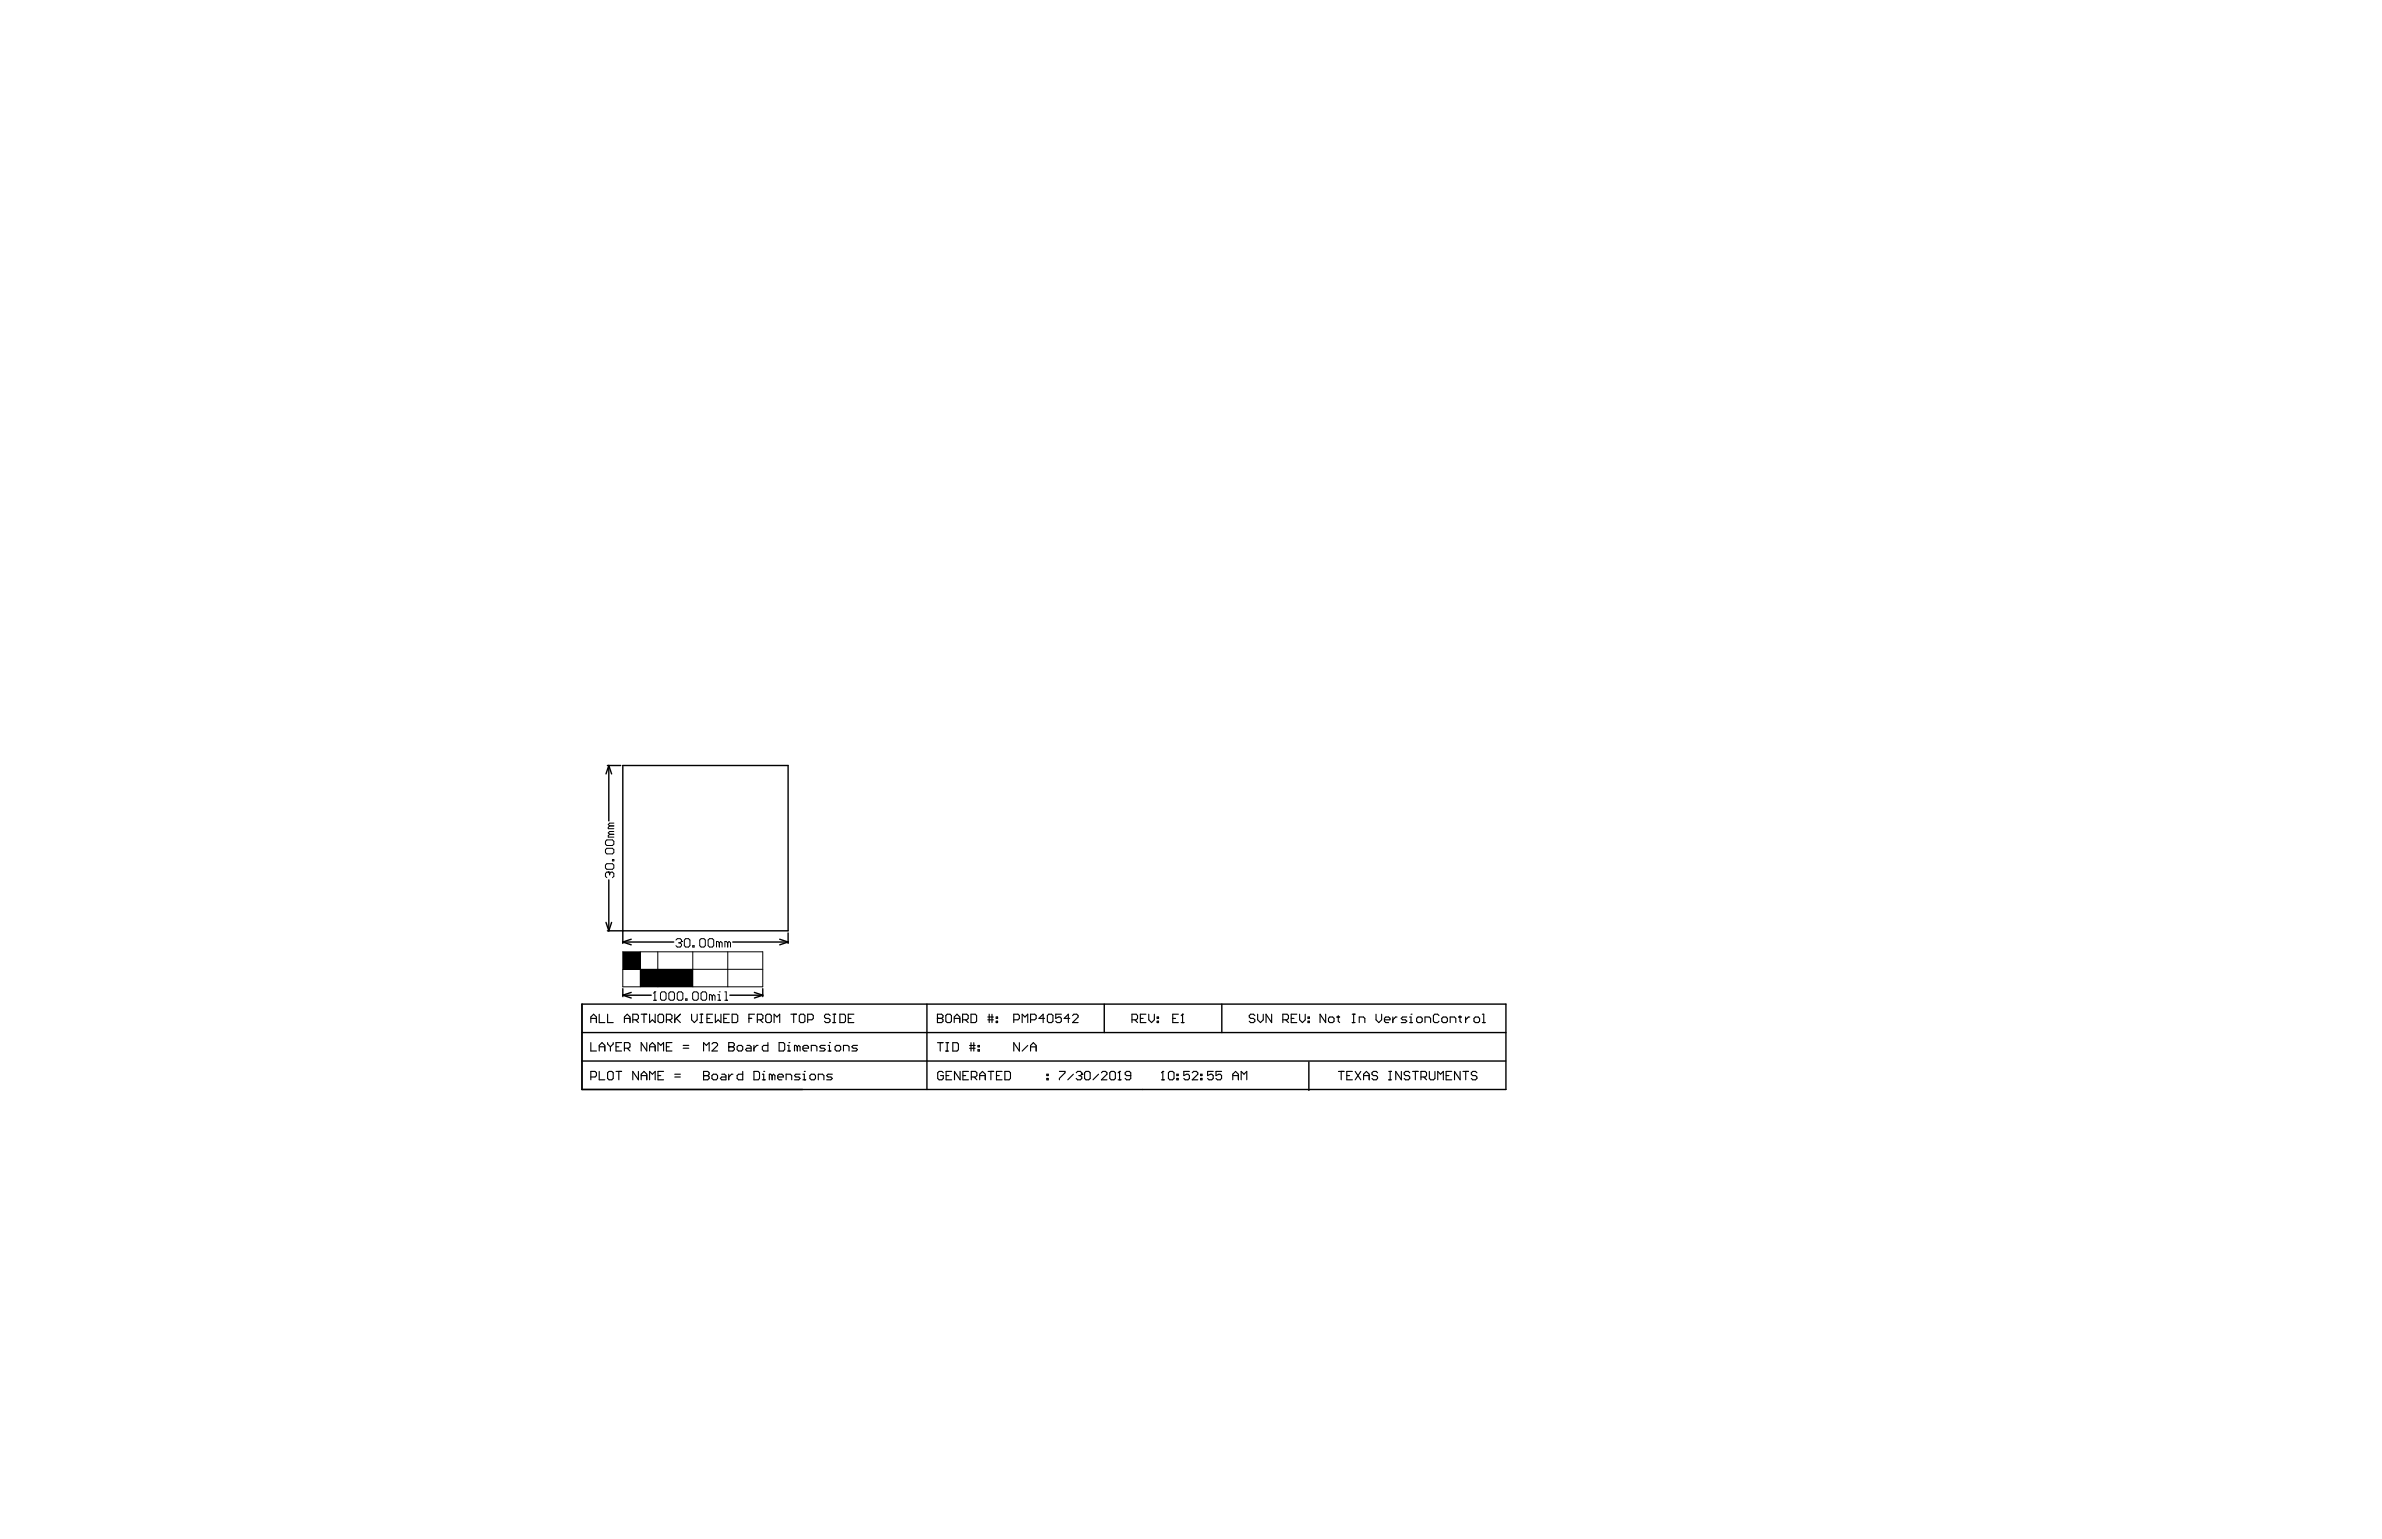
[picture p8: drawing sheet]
<svg xmlns="http://www.w3.org/2000/svg" width="432mm" height="279mm" viewBox="0 0 432 279" stroke-linecap="round" stroke-linejoin="round" font-family="sans-serif">
<g fill="none" stroke="#000" stroke-width=".25">
<path d="M110.1 138.8h2.4M110.4 138.8l.5 1.5M110.4 138.8l-.5 1.5M110.4 138.8v10M110.4 159.5v9.3M109.9 167.3l.5 1.5M110.1 168.8h32.8v-30h-30v32.3M110.9 167.3l-.5 1.5M112.9 179.3v1.4M112.9 170.8l1.5 .5M112.9 170.8h9.2M114.4 179.9l-1.5 .5"/>
<path d="M114.4 170.3l-1.5 .5M132.8 170.8h10.1M136.7 179.9l1.6 .5M138.3 179.3v1.4M141.3 170.3l1.6 .5M142.9 169.2v1.9M142.9 170.8l-1.6 .5M105.5 182.1h167.5v15.4h-167.5zM105.5 192.4h167.4M105.5 187.2h167.5M112.9 180.4l1.5 .6M112.9 180.4h5.2"/>
<path d="M132.3 180.4h6M138.3 180.4l-1.6 .6M168 182.1v15.4M200.2 182.1v5.1M221.5 182.1v5.1M237.3 192.6v5.1"/>
</g>
<g fill="none" stroke="#000" stroke-width=".2">
<path d="M107.1 185.4v-1l.5-.5 .5 .5v1M107.1 189v1.6h1M107.1 195.3h.8l.2-.3v-.5l-.2-.2h-.8v1.5M107.1 184.7h1M108.6 183.9v1.5h1M108.6 190.6v-1.1l.5-.5 .5 .5v1.1M108.6 194.3v1.5h1M108.6 189.8h1M110.1 194.5l.3-.2h.5l.3 .2v1l-.3 .3h-.5l-.3-.3zM110.1 183.9v1.5h1.1M110.1 189v.3l.6 .5M110.7 189.8v.8"/>
<path d="M111.2 189v.3l-.5 .5M111.7 194.3h1M111.7 189.8h.5M112.2 194.3v1.5M112.7 189h-1v1.6h1M113.2 184.7h1M113.2 190.1h.8l.2-.3v-.5l-.2-.3h-.8v1.6M113.2 185.4v-1l.5-.5 .5 .5v1M113.7 190.1l.5 .5M114.7 184.9h.8l.2-.2v-.6l-.2-.2h-.8v1.5M115.2 184.9l.5 .5M115.7 194.3v1.5l-1-1.5v1.5"/>
<path d="M116.2 195.8v-1l.5-.5 .5 .5v1M116.2 195h1M116.2 183.9h1M116.7 183.9v1.5M117.2 189v1.6l-1-1.6v1.6M117.8 183.9v1.5l.5-.5 .5 .5v-1.5M117.8 190.6v-1.1l.5-.5 .5 .5v1.1M117.8 195.8v-1.5l.5 .5 .5-.5v1.5M117.8 189.8h1M119.3 195h.5M119.3 190.6v-1.6l.5 .5 .5-.5v1.6M119.5 183.9h.5l.3 .2v1.1l-.3 .2h-.5l-.2-.2v-1.1z"/>
<path d="M120.3 194.3h-1v1.5h1M120.8 184.9h.8l.2-.2v-.6l-.2-.2h-.8v1.5M120.8 189.8h.5M121.3 184.9l.5 .5M121.8 189h-1v1.6h1M122.3 195.3h1M122.3 194.8h1M122.3 183.9v1.5M122.6 184.7l.7 .7M123.3 183.9l-1 1M123.8 190.1h1.1M123.8 189.5h1.1"/>
<path d="M125.4 183.9v1l.5 .5 .5-.5v-1M126.9 185.4h.5M126.9 183.9h.5M127.1 183.9v1.5M127.5 195h.1M127.5 194.3h.8l.3 .2v.3l-.3 .2 .3 .3v.2l-.3 .3h-.8zM127.5 195h.8M127.5 190.6v-1.6l.5 .5 .6-.5v1.6M128.2 184.7h.5M129.1 195l.2-.2h.5l.3 .2v.5l-.3 .3h-.5l-.2-.3zM129.1 189.3l.2-.3h.5l.3 .3v.2l-1 1.1h1M129.2 183.9h-1v1.5h1"/>
<path d="M129.7 183.9v1.5l.5-.5 .5 .5v-1.5M130.8 194.8h.5l.3 .2v.8h-.8l-.2-.3 .2-.2h.8M131.2 184.7h.5M132.1 189.8h.1M132.1 189h.8l.2 .3v.2l-.2 .3 .2 .3v.2l-.2 .3h-.8zM132.1 189.8h.8M132.1 194.8v1M132.2 183.9h-1v1.5h1M132.7 183.9h.8l.2 .2v1.1l-.2 .2h-.8zM132.9 194.8h-.3l-.5 .5M133.6 189.8l.3-.3h.5l.2 .3v.5l-.2 .3h-.5l-.3-.3zM134.6 194.3v1.5h-.7l-.3-.3v-.5l.3-.2h.7"/>
<path d="M135.4 189.5h.5l.3 .3v.8h-.8l-.3-.3 .3-.2h.8M135.8 184.7h.5M136.7 194.3h.7l.3 .2v1l-.3 .3h-.7zM136.7 189.5v1.1M136.8 183.9h-1v1.5M137.3 184.9h.7l.3-.2v-.6l-.3-.2h-.7v1.5M137.4 189.5h-.2l-.5 .6M137.8 184.9l.5 .5M138.2 195.8h.5M138.2 194.8h.2v1M138.4 194.3h.1M139.1 183.9h.5l.2 .2v1.1l-.2 .2h-.5l-.3-.2v-1.1z"/>
<path d="M139.2 189v1.6h-.8l-.2-.3v-.5l.2-.3h.8M140 195l-.3-.2h-.2v1M140 195v.8M140 195l.2-.2 .3 .2v.8M140.3 185.4v-1.5l.5 .5 .5-.5v1.5M141 195.3h1v-.3l-.3-.2h-.5l-.2 .2v.5l.2 .3h.5M141.2 189h.8l.2 .3v1l-.2 .3h-.8zM142.5 195.8v-1h.8l.2 .2v.8M142.8 190.6h.5M142.8 189.5h.2v1.1M143 189h.1M143.4 183.9h1"/>
<path d="M143.9 183.9v1.5M144.5 189.8l-.2-.3h-.3v1.1M144.5 189.8v.8M144.5 189.8l.3-.3 .2 .3v.8M144.9 184.1l.2-.2h.6l.2 .2v1.1l-.2 .2h-.6l-.2-.2zM145 194.8h-.7l-.3 .2 .3 .3h.5l.2 .2-.2 .3h-.8M145.5 195.8h.6M145.5 194.8h.3v1M145.5 190.1h1.1v-.3l-.3-.3h-.5l-.3 .3v.5l.3 .3h.5M145.8 194.3h.1M146.4 184.9h.8l.2-.2v-.6l-.2-.2h-.8v1.5M146.8 195l.3-.2h.5l.2 .2v.5l-.2 .3h-.5l-.3-.3z"/>
<path d="M147.1 190.6v-1.1h.7l.3 .3v.8M148.3 195.8v-1h.8l.3 .2v.8M149.6 189.5h-.8l-.2 .3 .2 .3h.6l.2 .2-.2 .3h-.8M150.1 190.6h.5M150.1 189.5h.3v1.1M150.4 189h.1M150.5 184.1l-.3-.2h-.5l-.2 .2v.3l.2 .3h.5l.3 .2v.3l-.3 .2h-.5l-.2-.2M150.9 194.8h-.8l-.2 .2 .2 .3h.5l.3 .2-.3 .3h-.7M151 185.4h.5M151 183.9h.5M151.2 183.9v1.5M151.6 189.5h.5l.3 .3v.5l-.3 .3h-.5l-.2-.3v-.5z"/>
<path d="M152.2 183.9h.8l.3 .2v1.1l-.3 .2h-.8zM152.9 190.6v-1.1h.8l.2 .3v.8M153.8 184.7h.5M154.8 183.9h-1v1.5h1M155.4 189.5h-.7l-.3 .3 .3 .3h.5l.2 .2-.2 .3h-.8M169.9 184.7h.1M169.9 183.9h.8l.2 .2v.3l-.2 .3 .2 .2v.3l-.2 .2h-.8zM169.9 184.7h.8M169.9 189.1h1M170.4 189.1v1.5M171 194.5l-.3-.2h-.5l-.2 .2v1l.2 .3h.5l.3-.3v-.5h-.5M171.5 184.1l.2-.2h.5l.3 .2v1.1l-.3 .2h-.5l-.2-.2z"/>
<path d="M171.5 190.6h.5M171.5 189.1h.5M171.5 195h.5M171.7 189.1v1.5M172.5 194.3h-1v1.5h1M172.7 189.1h.8l.2 .2v1l-.2 .3h-.8zM173 184.7h1M173 185.4v-1l.5-.5 .5 .5v1M174 194.3v1.5l-1-1.5v1.5M174.5 184.9h.8l.2-.2v-.6l-.2-.2h-.8v1.5M174.5 195h.6M175 184.9l.5 .5"/>
<path d="M175.6 194.3h-1.1v1.5h1.1M175.8 190.1h1M175.8 189.6h1M176 183.9h.8l.2 .2v1.1l-.2 .2h-.8zM176 189.1v1.5M176.1 195.3h.7l.3-.3v-.5l-.3-.2h-.7v1.5M176.5 189.1v1.5M176.6 195.3l.5 .5M177.3 190.3h.2v.3h-.2zM177.3 189.6h.2v.2h-.2zM177.6 195h1M177.6 195.8v-1l.5-.5 .5 .5v1"/>
<path d="M179.1 184.9h1M179.1 184.4h1M179.1 194.3h1M179.3 183.9v1.5M179.6 194.3v1.5M179.8 183.9v1.5M180.6 185.2h.2v.2h-.2zM180.6 184.4h.2v.3h-.2zM180.6 195h.5M181.7 194.3h-1.1v1.5h1.1M182.2 194.3h.7l.3 .2v1l-.3 .3h-.7zM183.8 184.9h.7l.3-.2v-.6l-.3-.2h-.7v1.5"/>
<path d="M184.8 189.1v1.5l-1-1.5v1.5M185.3 185.4v-1.5l.5 .5 .5-.5v1.5M186.3 189.6l-1 1M186.8 184.9h.8l.2-.2v-.6l-.2-.2h-.8v1.5M186.8 189.8h1M186.8 190.6v-1l.5-.5 .5 .5v1M189.4 184.7h-1.1l.8-.8v1.5M189.8 195.5h.2v.3h-.2zM189.8 194.8h.2v.2h-.2zM189.9 184.1l.2-.2h.5l.3 .2v1.1l-.3 .2h-.5l-.2-.2zM192 194.3h1.1v.2l-1.1 1v.3M192.4 183.9h-1v.8l.5-.3h.2l.3 .3v.5l-.3 .2h-.5l-.2-.2"/>
<path d="M193.9 184.7h-1l.8-.8v1.5M194.4 184.1l.3-.2h.5l.2 .2v.3l-1 1h1M194.6 194.8l-1 1M195.1 194.5l.2-.2h.5l.3 .2v.3M195.6 195h.2M195.8 195l.3 .3v.2l-.3 .3h-.5l-.2-.3M196.1 194.8h.1M196.1 194.8l-.3 .2M196.6 194.5l.3-.2h.5l.2 .2v1l-.2 .3h-.5l-.3-.3zM199.1 194.8l-1 1M199.7 194.5l.2-.2h.5l.3 .2v.3l-1 1h1M201.2 194.5l.2-.2h.5l.3 .2v1l-.3 .3h-.5l-.2-.3z"/>
<path d="M202.7 195.8h.5M202.9 194.3h.1M202.9 194.3v1.5M202.9 194.3l-.2 .2M205 195h-.8l-.2-.2v-.3l.2-.2h.5l.3 .2v1l-.3 .3h-.5l-.2-.3M205.2 184.9h.8l.2-.2v-.6l-.2-.2h-.8v1.5M205.7 184.9l.5 .5M206.7 184.7h.5M207.7 183.9h-1v1.5h1M208.2 183.9v1l.5 .5 .6-.5v-1M209.8 185.2h.2v.2h-.2zM209.8 184.4h.2v.3h-.2z"/>
<path d="M210.5 195.8h.5M210.8 194.3h.1M210.8 194.3v1.5M210.8 194.3l-.3 .2M211.8 194.5l.3-.2h.5l.2 .2v1l-.2 .3h-.5l-.3-.3zM212.6 184.7h.5M213.3 195.5h.3v.3h-.3zM213.3 194.8h.3v.2h-.3zM213.6 183.9h-1v1.5h1M214.1 185.4h.5M214.4 183.9h.1M214.4 183.9v1.5"/>
<path d="M214.4 183.9l-.3 .2M215.6 194.3h-1v.7l.8-.2 .2 .2v.5l-.2 .3h-.5l-.3-.3M216.1 194.5l.3-.2h.5l.2 .2v.3l-1 1h1M217.6 195.5h.3v.3h-.3zM217.6 194.8h.3v.2h-.3zM219.9 194.3h-1v.7l.5-.2h.3l.2 .2v.5l-.2 .3h-.5l-.3-.3M221.4 194.3h-1v.7l.5-.2h.3l.2 .2v.5l-.2 .3h-.5l-.3-.3M223.5 195h1M223.5 195.8v-1l.5-.5 .5 .5v1M225 195.8v-1.5l.5 .5 .5-.5v1.5M227.5 184.1l-.3-.2h-.5l-.2 .2v.3l.2 .3h.5l.3 .2v.3l-.3 .2h-.5l-.2-.2M228 183.9v1l.5 .5 .5-.5v-1"/>
<path d="M230.5 183.9v1.5l-1-1.5v1.5M232.5 184.9h.8l.3-.2v-.6l-.3-.2h-.8v1.5M233.1 184.9l.5 .5M234.1 184.7h.5M235.1 183.9h-1v1.5h1M235.6 183.9v1l.5 .5 .5-.5v-1M237.1 185.2h.3v.2h-.3zM237.1 184.4h.3v.3h-.3zM240.3 183.9v1.5l-1-1.5v1.5M241.1 184.4h.5l.2 .3v.5l-.2 .2h-.5l-.3-.2v-.5zM242.3 184.4h.5M242.6 184.1v1.1l.2 .2"/>
<path d="M242.6 194.3h1M243.1 194.3v1.5M244.1 195h.5M245.1 185.4h.5M245.1 183.9h.5M245.2 194.3h-1.1v1.5h1.1M245.4 183.9v1.5M245.7 194.3l1 1.5M246.4 185.4v-1h.8l.2 .3v.7M246.7 194.3l-1 1.5M247.2 195h1M247.2 195.8v-1l.5-.5 .5 .5v1"/>
<path d="M249.4 183.9v1l.5 .5 .6-.5v-1M249.7 194.5l-.2-.2h-.5l-.3 .2v.3l.3 .2h.5l.2 .3v.2l-.2 .3h-.5l-.3-.3M251 184.9h1v-.2l-.3-.3h-.5l-.2 .3v.5l.2 .2h.5M251.8 194.3h.5M251.8 195.8h.5M252 194.3v1.5M252.5 184.4v1M253.2 184.4h-.2l-.5 .5M254 194.3v1.5l-1-1.5v1.5M255 184.4h-.7l-.3 .3 .3 .2h.5l.2 .3-.2 .2h-.8M255.5 185.4h.5M255.5 184.4h.3v1"/>
<path d="M255.6 194.5l-.3-.2h-.5l-.3 .2v.3l.3 .2h.5l.3 .3v.2l-.3 .3h-.5l-.3-.3M255.8 183.9h.1M256.1 194.3h1M256.6 194.3v1.5M257.1 184.4h.5l.2 .3v.5l-.2 .2h-.5l-.3-.2v-.5zM257.6 195.3h.7l.3-.3v-.5l-.3-.2h-.7v1.5M258.1 195.3l.5 .5M258.3 185.4v-1h.8l.2 .3v.7M259.1 194.3v1.2l.3 .3h.5l.2-.3v-1.2M260.6 195.8v-1.5l.5 .5 .5-.5v1.5M260.9 184.1l-.3-.2h-.5l-.3 .2v1.1l.3 .2h.5l.3-.2M261.6 184.4h.5l.3 .3v.5l-.3 .2h-.5l-.2-.2v-.5z"/>
<path d="M262.1 195h.6M262.9 185.4v-1h.7l.3 .3v.7M263.2 194.3h-1.1v1.5h1.1M264.4 184.4h.5M264.7 184.1v1.1l.2 .2M264.7 194.3v1.5l-1-1.5v1.5M265.2 194.3h1M265.7 184.4v1M265.7 194.3v1.5M266.4 184.4h-.2l-.5 .5M267.4 184.4h.6l.2 .3v.5l-.2 .2h-.6l-.2-.2v-.5zM267.7 194.5l-.2-.2h-.5l-.3 .2v.3l.3 .2h.5l.2 .3v.2l-.2 .3h-.5l-.3-.3"/>
<path d="M268.7 185.4h.5M268.7 183.9h.3v1.5"/>
</g>
<g fill="none" stroke="#000" stroke-width=".18">
<path d="M109.8 156.9l.2-.3h1l.3 .3v.5l-.3 .2h-1l-.2-.2zM110 152.3h1l.3 .2v.6l-.3 .2h-1l-.2-.2v-.6zM110 153.8h1l.3 .3v.5l-.3 .2h-1l-.2-.2v-.5zM110.3 158.1h.1M110.3 158.1h-.3l-.2 .3v.5l.2 .2M110.3 158.1l.2 .3M110.5 158.4l.3-.3h.2l.3 .3v.5l-.3 .2M110.5 158.4v.2M110.5 151.3l-.2 .2v.3h1M110.5 149.8l-.2 .2v.3h1M110.5 151.3h.8M110.5 149.8h.8"/>
<path d="M111 155.8h.3v.3h-.3zM111.3 150.8h-.8l-.2 .2 .2 .3M111.3 149.2h-.8l-.2 .3 .2 .3M112.9 172.6h25.4v6.3h-25.4zM112.9 175.8h25.4M116.1 172.6v6.3M118.7 179.8h.1M118.7 179.8v1.6M118.7 179.8l-.2 .3M119.2 172.6v6.3M120 179.8h.5l.2 .3v1l-.2 .3h-.5l-.3-.3v-1zM121.5 179.8h.5l.3 .3v1l-.3 .3h-.5l-.3-.3v-1z"/>
<path d="M122.5 170.5l.3-.3h.5l.2 .3v.2M123 179.8h.5l.3 .3v1l-.3 .3h-.5l-.2-.3v-1zM123 171h.3M123.3 171l.2 .2v.3l-.2 .2h-.5l-.3-.2M123.5 170.7h.1M123.5 170.7l-.2 .3M124.3 170.2h.5l.3 .3v1l-.3 .2h-.5l-.2-.2v-1zM125.6 171.5h.2v.2h-.2zM125.6 172.6v6.3M125.8 179.8h.5l.3 .3v1l-.3 .3h-.5l-.2-.3v-1zM127.1 170.2h.5l.3 .3v1l-.3 .2h-.5l-.3-.2v-1zM127.3 179.8h.5l.3 .3v1l-.3 .3h-.5l-.2-.3v-1z"/>
<path d="M128.6 170.2h.5l.3 .3v1l-.3 .2h-.5l-.2-.2v-1zM130.4 179.8h.1M130.4 171l.2-.3 .3 .3v.7M130.4 171v.7M130.4 171l-.3-.3h-.2v1M131.4 179.8h.2v1.6M131.9 171v.7M131.9 171l-.2-.3h-.3v1M131.9 171l.3-.3 .2 .3v.7M131.9 172.6v6.3M118.5 181.4h.5M124.3 181.1h.2v.3h-.2z"/>
<path d="M129.1 180.6l-.2-.3h-.3v1.1M129.1 180.6v.8M129.1 180.6l.3-.3 .2 .3v.8M130.1 181.4h.5M130.1 180.3h.3v1.1M131.4 181.4h.5"/>
</g>
<g fill="#000">
<path d="M112.9 172.6h3.2v3.2h-3.2z" fill-rule="evenodd"/>
<path d="M116.1 175.8h9.5v3.1h-9.5z" fill-rule="evenodd"/>
</g>
</svg>
